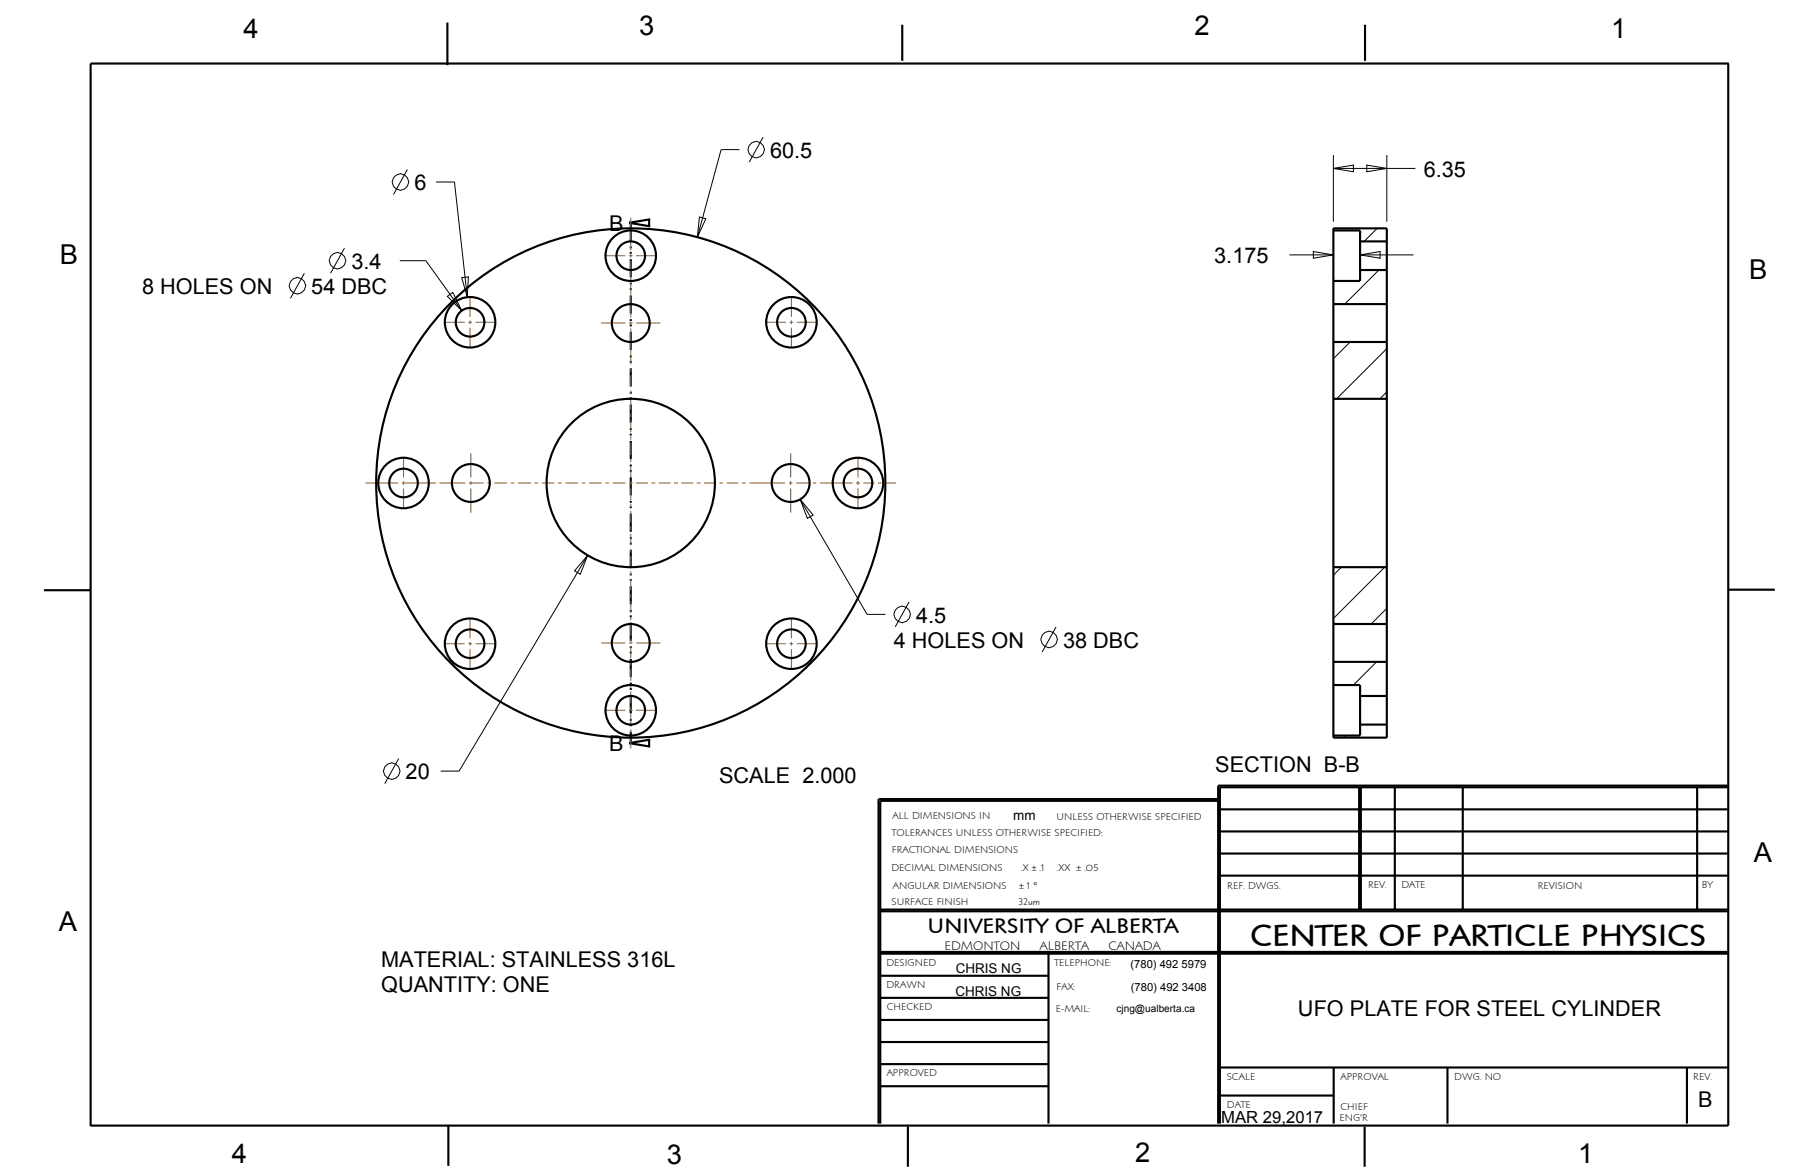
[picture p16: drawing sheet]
<svg xmlns="http://www.w3.org/2000/svg" width="432mm" height="279mm" viewBox="0 0 432 279" stroke-linecap="round" stroke-linejoin="round" font-family="sans-serif">
<defs><g id="words">
<text font-size="7.4" x="297.1" y="224.7">CENTER OF PARTICLE PHYSICS</text>
<g font-size="6.5">
<text x="57.8" y="9">4</text>
<text x="151.9" y="8.3">3</text>
<text x="283.9" y="8.4">2</text>
<text x="382.9" y="9.1">1</text>
<text x="14.2" y="62.7">B</text>
<text x="415.7" y="66.3">B</text>
<text x="416.8" y="204.7">A</text>
<text x="14" y="221.1">A</text>
<text x="55.1" y="276.4">4</text>
<text x="158.4" y="276.5">3</text>
<text x="269.8" y="276.1">2</text>
<text x="375" y="276.3">1</text>
</g>
<g font-size="5.2">
<text x="183" y="37.5">60.5</text>
<text x="338.3" y="42">6.35</text>
<text x="98.5" y="45.2">6</text>
<text x="144.7" y="54.9">B</text>
<text x="83.5" y="63.9">3.4</text>
<text x="288.6" y="62.5">3.175</text>
<text x="33.8" y="69.9">8 HOLES ON</text>
<text x="74" y="69.9">54 DBC</text>
<text x="217.7" y="148">4.5</text>
<text x="212.4" y="153.9">4 HOLES ON</text>
<text x="252.6" y="153.9">38 DBC</text>
<text x="144.7" y="178.5">B</text>
<text x="96.4" y="185.2">20</text>
<text x="288.8" y="183.4">SECTION B-B</text>
<text x="170.9" y="186.1">SCALE 2.000</text>
<text x="90.6" y="229.8">MATERIAL: STAINLESS 316L</text>
<text x="90.6" y="235.8">QUANTITY: ONE</text>
<text x="308.5" y="241.3">UFO PLATE FOR STEEL CYLINDER</text>
<text x="403.6" y="263">B</text>
</g>
<text font-size="5.1" x="220.4" y="221.7">UNIVERSITY OF ALBERTA</text>
<text font-size="4" x="290.2" y="266.9">MAR 29,2017</text>
<g font-size="3.2">
<text x="240.8" y="194.8">mm</text>
<text x="227.1" y="231.2">CHRIS NG</text>
<text x="227" y="236.6">CHRIS NG</text>
</g>
<g font-size="3">
<text x="224.4" y="225.6">EDMONTON</text>
<text x="247.1" y="225.6">ALBERTA</text>
<text x="263.4" y="225.6">CANADA</text>
</g>
<g font-size="2.7">
<text x="268.6" y="230">(780) 492 5979</text>
<text x="268.7" y="235.4">(780) 492 3408</text>
</g>
<g font-size="2.4">
<text x="212.1" y="194.6">ALL DIMENSIONS IN</text>
<text x="251.1" y="194.8">UNLESS OTHERWISE SPECIFIED</text>
<text x="211.9" y="198.7">TOLERANCES UNLESS OTHERWISE SPECIFIED:</text>
<text x="211.9" y="202.7">FRACTIONAL DIMENSIONS</text>
<text x="211.8" y="206.9">DECIMAL DIMENSIONS</text>
<text x="242.7" y="206.9">.X ± .1</text>
<text x="251.2" y="206.9">.XX ± .05</text>
<text x="211.9" y="215">SURFACE FINISH</text>
<text x="212.2" y="211.3">ANGULAR DIMENSIONS</text>
<text x="242" y="215">32um</text>
<text x="242.2" y="211.3">± 1 °</text>
<text x="291.7" y="211.3">REF. DWGS.</text>
<text x="325.1" y="211">REV.</text>
<text x="333" y="211">DATE</text>
<text x="365.5" y="211.3">REVISION</text>
<text x="404.4" y="210.9">BY</text>
<text x="210.6" y="229.5">DESIGNED</text>
<text x="250.6" y="229.5">TELEPHONE:</text>
<text x="210.6" y="234.7">DRAWN</text>
<text x="210.7" y="239.9">CHECKED</text>
<text x="251.1" y="235.3">FAX:</text>
<text x="250.9" y="240.4">E-MAIL:</text>
<text x="265.3" y="240.3">cjng@ualberta.ca</text>
<text x="210.7" y="255.6">APPROVED</text>
<text x="291.5" y="256.5">SCALE</text>
<text x="318.6" y="256.6">APPROVAL</text>
<text x="345.6" y="256.6">DWG. NO</text>
<text x="402.4" y="256.5">REV.</text>
<text x="291.5" y="263.2">DATE</text>
<text x="318.6" y="263.7">CHIEF</text>
<text x="318.3" y="266.4">ENG'R</text>
</g>
</g></defs>
<g fill="none" stroke="#000" stroke-width=".51">
<path d="M106.3 5.4v10.1M214.4 5.9v8.5M324.4 5.9v8.5M410.7 15.1v252.3h-389.2M410.8 15.1h-389.3v252.5M149.5 52.9l4.8-.8v1.6zM149.5 52.9h.4M316.9 54.3h12.7v121h-12.7zM316.9 54.8h6.3v12h-6.3M323.2 57.4h6.4M316.9 72.3h12.7M323.2 64.2h6.4"/>
<path d="M316.9 94.8h12.7M316.9 81.3h12.7M316.9 134.8h12.7M21.5 140.2h-11M316.9 157.3h12.7M316.9 148.3h12.7M410.7 140.1h11.1M149.5 176.6l4.8-.8v1.5zM149.5 176.6h.4M316.9 162.8h6.3v12h-6.3M323.2 172.2h6.4M323.2 165.4h6.4"/>
<path d="M289.5 190.3h-80.3v76.6M289.5 189.9h-80.7v77M289.9 197.5h120.7M289.9 192.3h120.7M323 187v29.1M323.4 187v29.1M331.5 187v29.1M347.6 187v29.1M403.3 187v29.1M410.6 186.7h-121.1v80.2M410.6 187h-120.7v79.9M209.2 216.5h201.4"/>
<path d="M209.2 216.1h201.4M289.9 208h120.7M289.9 202.8h120.7M209.2 237.1h40M209.2 231.8h40M209.2 226.6h201.4M209.2 226.2h201.4M249.2 226.6v40.3M209.2 258.1h40M209.2 252.8h40M209.2 247.6h40M209.2 242.3h40"/>
<path d="M289.9 253.6h120.7M316.9 253.6v13.3M344 253.6v13.3M400.9 253.6v13.3M106.5 267.4v9.6M215.8 267.7v9.5M289.9 260.3h27M324.3 267.7v9.5"/>
</g>
<g fill="none" stroke="#000" stroke-width=".24">
<path d="M175.7 35.5h-4.3l-5.7 20.9M181.4 32.6l-3.4 5.9M316.9 36.8v15.9M324.8 39.2l4.8 .8-4.8 .8zM329.6 36.8v15.9M81.9 59l-3.3 5.9M96.8 40.3l-3.3 5.9M103.6 43.2h4.4l3 27.4M166.2 51.6l1.5 .4-2 4.4zM312.1 59.8l4.8 .8-4.8 .8zM316.9 40l4.7-.8v1.6zM316.9 40h19.5"/>
<path d="M317 54.3l-.1 .1M327.3 54.3l-3.1 3.1M72.3 64.9l-3.3 6M95 61.9h6.2l8.5 11.9M106.3 70.4l1.3-.9 2.1 4.3zM109.7 66l1.6-.2-.3 4.8zM306.4 60.6h10.5M323.2 60.6l4.8-.8v1.6zM323.2 60.6h12.7M327.7 64.2l-8.1 8.1M320.9 81.3l-4 3.9M329.6 82.8l-12 12"/>
<path d="M329.6 93.1l-1.7 1.7M190.2 118.6l3 3.8-1.3 .8zM190.2 118.6l15.9 27.4h4.3M139.7 131.9l-1.8 4.5-1.4-.8zM139.7 131.9l-30.6 51.3h-4.4M318.8 134.8l-1.9 1.9M329.1 134.8l-12.2 12.1M216 143l-3.3 5.9M251 148.9l-3.3 6M327.1 157.3l-5.5 5.5M329.6 144.5l-3.8 3.8M319.9 174.8l-.5 .5"/>
<path d="M329.6 165.1l-.3 .3M94.7 180.2l-3.3 6"/>
<circle cx="179.7" cy="35.5" r="1.95"/>
<circle cx="95.1" cy="43.2" r="1.95"/>
<circle cx="70.6" cy="67.9" r="1.95"/>
<circle cx="80.2" cy="61.9" r="1.95"/>
<circle cx="214.4" cy="146" r="1.95"/>
<circle cx="249.3" cy="151.9" r="1.95"/>
<circle cx="93.1" cy="183.2" r="1.95"/>
</g>
<path d="M149.9 52.9v123.7" fill="none" stroke="#000" stroke-width=".51" stroke-dasharray="4.3 1.3 .4 .9 .4 1.3" stroke-linecap="butt"/>
<!-- layer: 02___PRT_ALL_AXES -->
<g fill="none" stroke="#963" stroke-width=".26">
<path d="M149.9 51.7v7.8M105.8 76.6h4.6M111.3 76.6h.8M111.7 70.6v4.7M111.7 76.1v.9M111.7 77.9v4.6M113 76.6h4.7M142.9 76.8h5.7M144 60.8h4.6M149.5 76.8h.8M149.5 60.8h.8M149.9 60.3v.9"/>
<path d="M149.9 62v13.5M149.9 76.3v.9M149.9 78v8.6M151.2 76.8h5.7M151.2 60.8h4.6M182.1 76.6h4.7M187.6 76.6h.9M188.1 70.6v4.7M188.1 76.1v.9M188.1 77.9v4.6M189.4 76.6h4.6M149.9 87.5v.8"/>
<path d="M149.9 89.2v2.8M149.9 92.8v.9M149.9 94.5v2.8M149.9 98.2v.9M149.9 99.9v2.8M86.9 114.8h7.7M95.5 114.8h8.1M95.9 108.8v4.7M95.9 114.3v.9M95.9 116v4.7M104.4 114.8h6.2M111.5 114.8h3.4"/>
<path d="M111.9 107.7v5.8M111.9 114.3v.9M111.9 116v5.8M115.8 114.8h.8M117.5 114.8h3M121.4 114.8h.9M123.1 114.8h3.1M127 114.8h.9M128.7 114.8h3.1M132.6 114.8h.9M134.3 114.8h3.1M138.2 114.8h.9"/>
<path d="M140 114.8h3M143.9 114.8h.8M145.6 114.8h3M149.5 114.8h.8M149.9 103.6v.8M149.9 105.3v2.8M149.9 109v.8M149.9 110.7v2.8M149.9 114.3v.9M149.9 116v2.8M149.9 119.7v.8M151.2 114.8h2.8"/>
<path d="M154.8 114.8h.9M156.6 114.8h2.8M160.2 114.8h.9M161.9 114.8h2.8M165.6 114.8h.8M167.3 114.8h2.8M171 114.8h.8M172.7 114.8h2.8M176.3 114.8h.9M178.1 114.8h8.5M187.5 114.8h.8M187.9 107.7v5.8"/>
<path d="M187.9 114.3v.9M187.9 116v5.8M189.2 114.8h3.1M193.1 114.8h.9M194.9 114.8h7.7M203.5 114.8h.8M203.9 108.8v4.7M203.9 114.3v.9M203.9 116v4.7M205.2 114.8h2.6M208.6 114.8h.9M210.3 114.8h2.6"/>
<path d="M149.9 121.4v2.8M149.9 125v.9M149.9 126.8v2.7M149.9 130.4v.9M149.9 132.1v2.8M149.9 135.8v.8M149.9 137.5v2.8M105.8 152.9h4.6M111.3 152.9h.8M111.7 147v4.7M111.7 152.5v.9M111.7 154.2v4.7"/>
<path d="M113 152.9h4.7M142.9 152.8h5.7M149.5 152.8h.8M149.9 141.1v.9M149.9 142.8v2.8M149.9 146.5v.8M149.9 148.2v2.8M149.9 151.8v.9M149.9 153.6v2.8M149.9 157.2v.9M149.9 158.9v2.8M151.2 152.8h5.7"/>
<path d="M182.1 152.9h4.7M187.6 152.9h.9M188.1 147v4.7M188.1 152.5v.9M188.1 154.2v4.7M189.4 152.9h4.6M144 168.8h4.6M149.5 168.8h.8M149.9 162.6v.8M149.9 164.3v2.8M149.9 167.9v.9M149.9 169.6v2.8"/>
<path d="M149.9 173.3v.8M149.9 175v2.8M151.2 168.8h4.6"/>
</g>
<g fill="none" stroke="#000" stroke-width=".51">
<circle cx="111.7" cy="76.6" r="6"/>
<circle cx="111.7" cy="76.6" r="3.4"/>
<circle cx="149.9" cy="60.8" r="6"/>
<circle cx="149.9" cy="76.8" r="4.5"/>
<circle cx="149.9" cy="60.8" r="3.4"/>
<circle cx="188.1" cy="76.6" r="6"/>
<circle cx="188.1" cy="76.6" r="3.4"/>
<circle cx="95.9" cy="114.8" r="6"/>
<circle cx="95.9" cy="114.8" r="3.4"/>
<circle cx="111.9" cy="114.8" r="4.5"/>
<circle cx="149.9" cy="114.8" r="60.5"/>
<circle cx="149.9" cy="114.8" r="20"/>
<circle cx="187.9" cy="114.8" r="4.5"/>
<circle cx="203.9" cy="114.8" r="6"/>
<circle cx="203.9" cy="114.8" r="3.4"/>
<circle cx="111.7" cy="152.9" r="6"/>
<circle cx="111.7" cy="152.9" r="3.4"/>
<circle cx="149.9" cy="152.8" r="4.5"/>
<circle cx="188.1" cy="152.9" r="6"/>
<circle cx="188.1" cy="152.9" r="3.4"/>
<circle cx="149.9" cy="168.8" r="6"/>
<circle cx="149.9" cy="168.8" r="3.4"/>
</g>
<use href="#words"/>
</svg>
